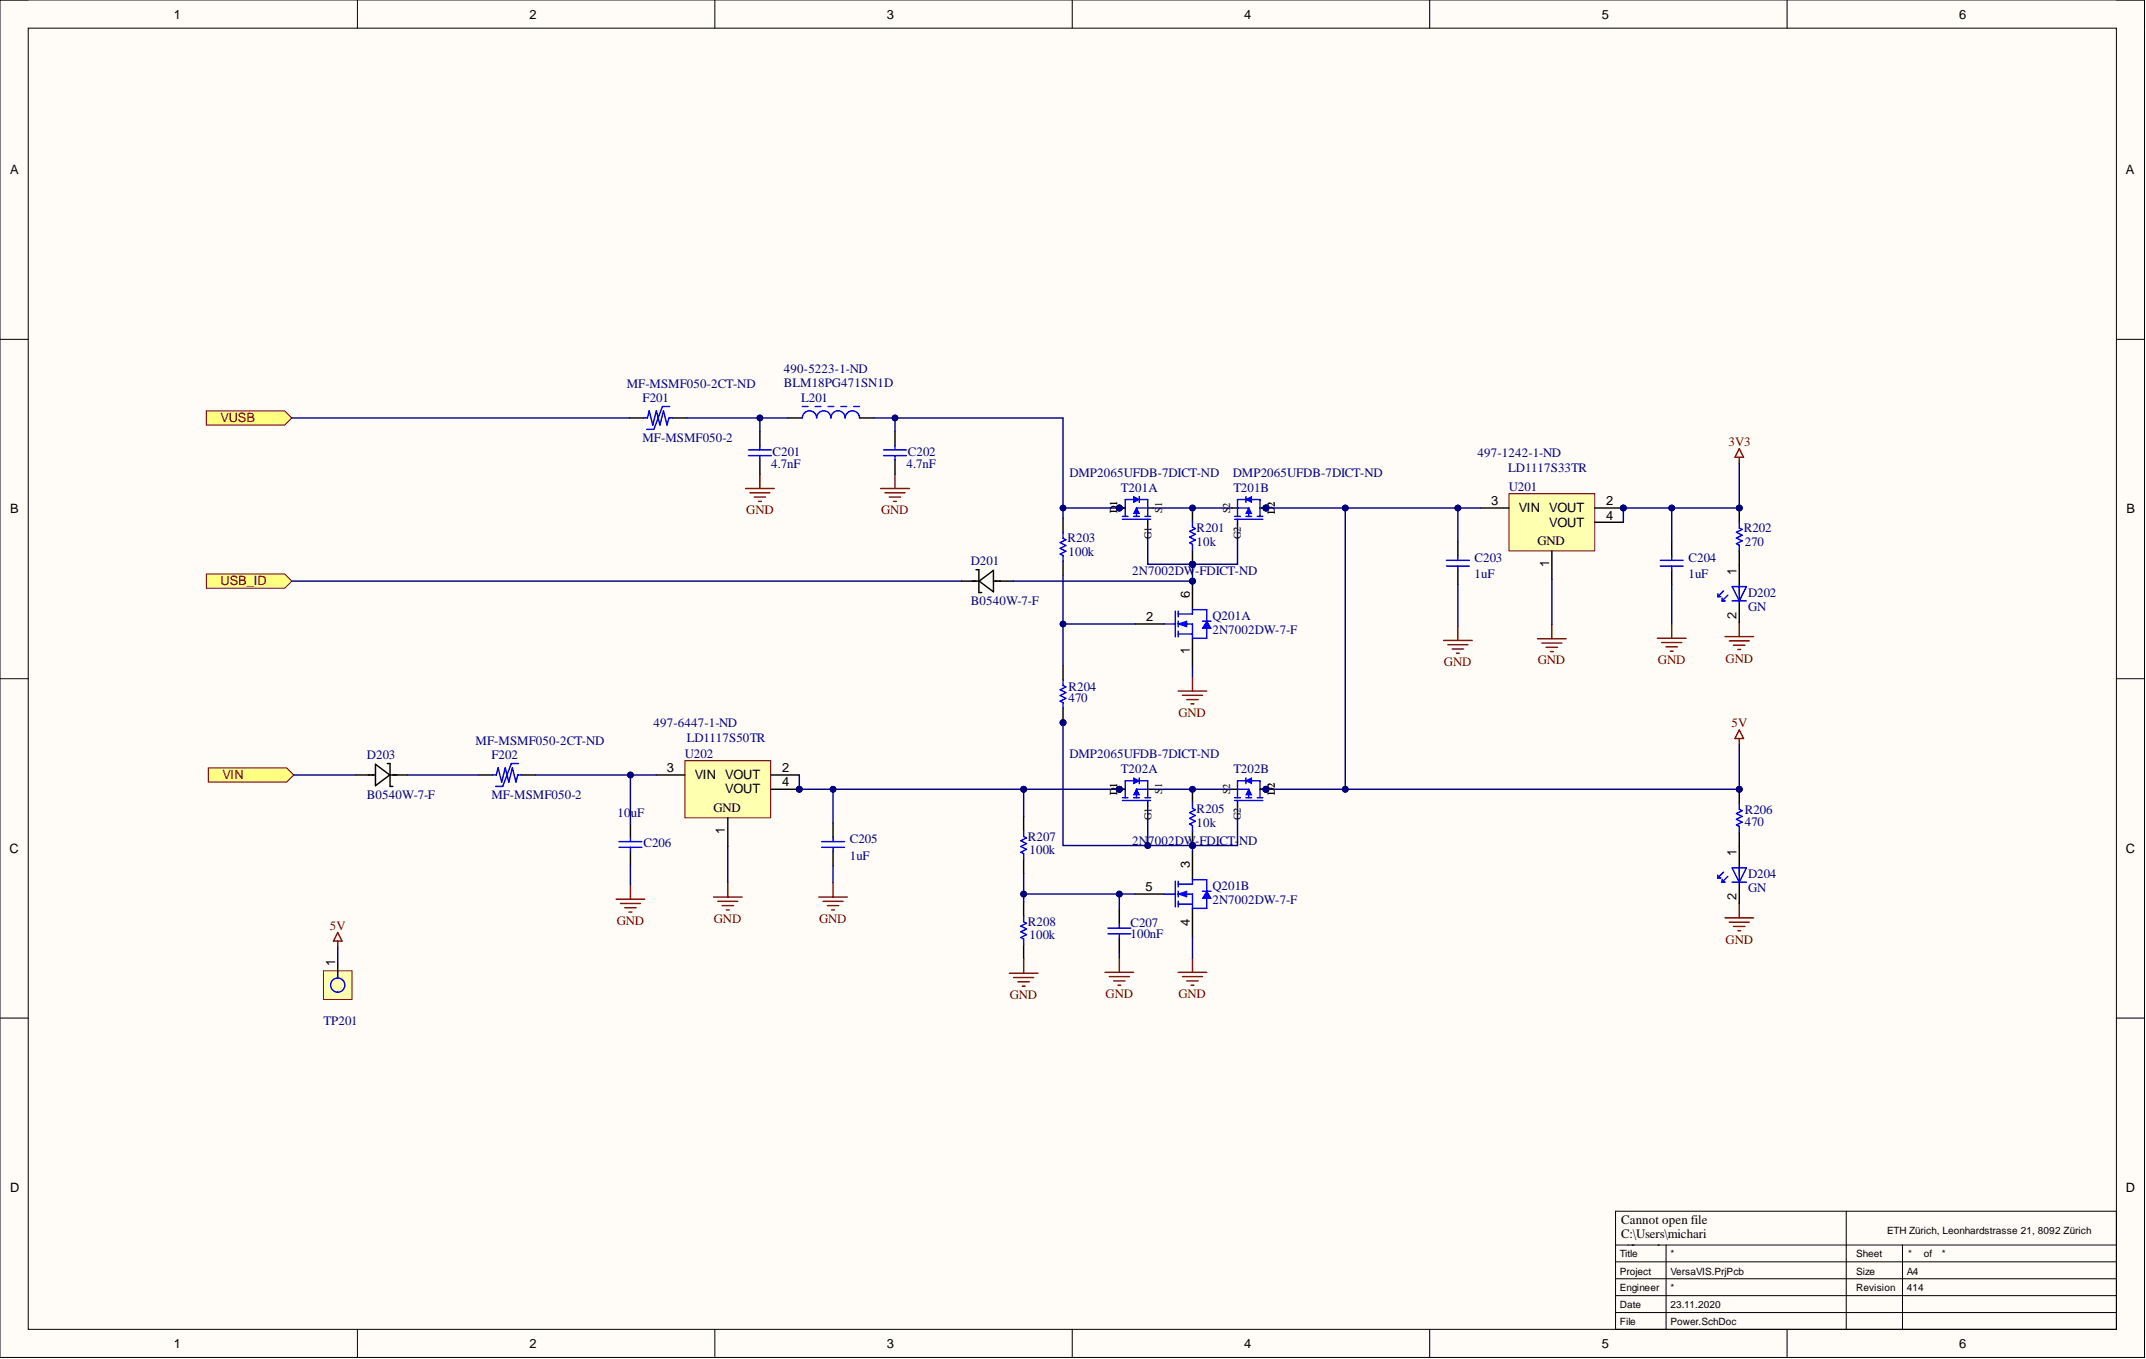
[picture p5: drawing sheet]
<svg xmlns="http://www.w3.org/2000/svg" width="381mm" height="241mm" viewBox="0 0 381 241" stroke-linecap="round" stroke-linejoin="round" font-family="sans-serif">
<defs><g id="words">
<g font-size="2.3">
<text x="30.9" y="3.3">1</text>
<text x="94" y="3.3">2</text>
<text x="157.5" y="3.3">3</text>
<text x="220.9" y="3.3">4</text>
<text x="284.4" y="3.3">5</text>
<text x="347.8" y="3.3">6</text>
<text x="1.8" y="30.9">A</text>
<text x="377.4" y="30.9">A</text>
<text x="264.7" y="89.7">3</text>
<text x="285.1" y="89.7">2</text>
<text x="1.8" y="91.2">B</text>
<text x="269.6" y="91">VIN</text>
<text x="275.1" y="91">VOUT</text>
<text x="275.1" y="93.5">VOUT</text>
<text x="285.1" y="92.3">4</text>
<text x="377.5" y="91.2">B</text>
<text x="272.9" y="96.8">GND</text>
<text x="275.1" y="100.7" transform="rotate(-90 275.1 100.7)">1</text>
<text x="211.3" y="106.2" transform="rotate(-90 211.3 106.2)">6</text>
<text x="308.3" y="102.2" transform="rotate(-90 308.3 102.2)">1</text>
<text x="203.5" y="110.3">2</text>
<text x="308.3" y="109.9" transform="rotate(-90 308.3 109.9)">2</text>
<text x="211.3" y="116.2" transform="rotate(-90 211.3 116.2)">1</text>
<text x="118.4" y="137.1">3</text>
<text x="138.8" y="137.1">2</text>
<text x="123.4" y="138.4">VIN</text>
<text x="128.8" y="138.4">VOUT</text>
<text x="128.8" y="140.9">VOUT</text>
<text x="138.8" y="139.6">4</text>
<text x="126.7" y="144.2">GND</text>
<text x="128.7" y="148.1" transform="rotate(-90 128.7 148.1)">1</text>
<text x="1.7" y="151.5">C</text>
<text x="211.3" y="154.2" transform="rotate(-90 211.3 154.2)">3</text>
<text x="308.3" y="152.1" transform="rotate(-90 308.3 152.1)">1</text>
<text x="377.4" y="151.5">C</text>
<text x="203.4" y="158.2">5</text>
<text x="308.3" y="159.8" transform="rotate(-90 308.3 159.8)">2</text>
<text x="211.3" y="164.5" transform="rotate(-90 211.3 164.5)">4</text>
<text x="59.5" y="171.6" transform="rotate(-90 59.5 171.6)">1</text>
<text x="1.8" y="211.7">D</text>
<text x="377.4" y="211.7">D</text>
<text x="287.8" y="217.3">Cannot open file</text>
<text x="287.8" y="219.9">C:\Users\michari</text>
<text x="287.8" y="222.4">n\Local</text>
<text x="287.8" y="225">Documents\proje</text>
<text x="287.8" y="227.5">cts\hardware\AS</text>
<text x="287.8" y="230">L\ASLTemplates</text>
<text x="287.8" y="232.6">\asl_logo</text>
<text x="296.2" y="232.6">.png</text>
<text x="30.9" y="239.3">1</text>
<text x="94" y="239.3">2</text>
<text x="157.5" y="239.3">3</text>
<text x="220.9" y="239.3">4</text>
<text x="284.4" y="239.3">5</text>
<text x="347.8" y="239.3">6</text>
</g>
<g font-size="2.3" fill="#000080">
<text x="111.3" y="68.9">MF-MSMF050-2CT-ND</text>
<text x="114.1" y="71.5">F201</text>
<text x="139.2" y="66.2">490-5223-1-ND</text>
<text x="139.2" y="68.7">BLM18PG471SN1D</text>
<text x="142.2" y="71.5">L201</text>
<text x="114.1" y="78.6">MF-MSMF050-2</text>
<text x="136.9" y="83">4.7nF</text>
<text x="137.2" y="80.9">C201</text>
<text x="160.9" y="83">4.7nF</text>
<text x="161.2" y="80.9">C202</text>
<text x="262.3" y="81.2">497-1242-1-ND</text>
<text x="267.8" y="83.7">LD1117S33TR</text>
<text x="189.9" y="84.7">DMP2065UFDB-7DICT-ND</text>
<text x="199" y="87.4">T201A</text>
<text x="218.9" y="84.7">DMP2065UFDB-7DICT-ND</text>
<text x="219" y="87.4">T201B</text>
<text x="267.9" y="87.2">U201</text>
<text x="212.5" y="94.4">R201</text>
<text x="309.6" y="94.5">R202</text>
<text x="172.3" y="100.4">D201</text>
<text x="189.5" y="96.3">R203</text>
<text x="189.7" y="98.7">100k</text>
<text x="212.5" y="96.9">10k</text>
<text x="261.8" y="99.7">C203</text>
<text x="299.8" y="99.7">C204</text>
<text x="309.8" y="97">270</text>
<text x="172.3" y="107.5">B0540W-7-F</text>
<text x="201" y="102.2">2N7002DW</text>
<text x="212.2" y="102.2">-FDICT-ND</text>
<text x="261.8" y="102.7">1uF</text>
<text x="299.8" y="102.7">1uF</text>
<text x="310.3" y="106">D202</text>
<text x="215.2" y="110">Q201A</text>
<text x="215.2" y="112.6">2N7002DW-7-F</text>
<text x="310.3" y="108.5">GN</text>
<text x="189.7" y="124.7">470</text>
<text x="189.7" y="122.6">R204</text>
<text x="116" y="129.1">497-6447-1-ND</text>
<text x="121.9" y="131.7">LD1117S50TR</text>
<text x="65.1" y="134.8">D203</text>
<text x="84.4" y="132.3">MF-MSMF050-2CT-ND</text>
<text x="87.2" y="134.8">F202</text>
<text x="121.6" y="134.5">U202</text>
<text x="189.9" y="134.6">DMP2065UFDB-7DICT-ND</text>
<text x="199" y="137.3">T202A</text>
<text x="219" y="137.3">T202B</text>
<text x="65.1" y="141.9">B0540W-7-F</text>
<text x="87.2" y="141.9">MF-MSMF050-2</text>
<text x="109.7" y="145.1">10</text>
<text x="112" y="145.1">uF</text>
<text x="150.9" y="149.6">C205</text>
<text x="182.5" y="149.3">R207</text>
<text x="212.5" y="146.8">10k</text>
<text x="212.5" y="144.3">R205</text>
<text x="309.8" y="146.6">470</text>
<text x="309.8" y="144.6">R206</text>
<text x="114.2" y="150.4">C206</text>
<text x="150.9" y="152.6">1uF</text>
<text x="182.8" y="151.6">100k</text>
<text x="201" y="150.1">2N</text>
<text x="203.8" y="150.1">7002DW</text>
<text x="212.2" y="150.1">-FDICT-ND</text>
<text x="310.3" y="155.9">D204</text>
<text x="215.2" y="158">Q201B</text>
<text x="215.2" y="160.5">2N7002DW-7-F</text>
<text x="310.3" y="158.4">GN</text>
<text x="182.5" y="164.4">R208</text>
<text x="182.8" y="166.8">100k</text>
<text x="200.7" y="166.6">100nF</text>
<text x="200.7" y="164.7">C207</text>
<text x="57.4" y="182">TP201</text>
</g>
<g font-size="2.3" fill="#800000">
<text x="39.2" y="75">VUSB</text>
<text x="306.9" y="79.2">3V3</text>
<text x="132.5" y="91.3">GND</text>
<text x="156.4" y="91.3">GND</text>
<text x="39.2" y="103.9">USB_ID</text>
<text x="256.4" y="118.3">GND</text>
<text x="273" y="118">GND</text>
<text x="294.4" y="117.9">GND</text>
<text x="306.4" y="117.6">GND</text>
<text x="209.2" y="127.3">GND</text>
<text x="307.4" y="129.1">5V</text>
<text x="39.5" y="138.4">VIN</text>
<text x="58.5" y="165.1">5V</text>
<text x="109.5" y="164.2">GND</text>
<text x="126.7" y="163.9">GND</text>
<text x="145.4" y="163.9">GND</text>
<text x="306.4" y="167.5">GND</text>
<text x="179.3" y="177.3">GND</text>
<text x="196.3" y="177.3">GND</text>
<text x="209.2" y="177.3">GND</text>
</g>
<g font-size="1.9">
<text x="198.3" y="89.9" transform="rotate(-90 198.3 89.9)">1</text>
<text x="226.3" y="90" transform="rotate(-90 226.3 90)">2</text>
<text x="198.3" y="91.2" transform="rotate(-90 198.3 91.2)">D</text>
<text x="204.4" y="95.6" transform="rotate(-90 204.4 95.6)">G1</text>
<text x="206.4" y="91.1" transform="rotate(-90 206.4 91.1)">S</text>
<text x="206.4" y="90.1" transform="rotate(-90 206.4 90.1)">1</text>
<text x="218.4" y="91.2" transform="rotate(-90 218.4 91.2)">S</text>
<text x="218.4" y="90.1" transform="rotate(-90 218.4 90.1)">2</text>
<text x="220.3" y="95.6" transform="rotate(-90 220.3 95.6)">G2</text>
<text x="226.3" y="91.2" transform="rotate(-90 226.3 91.2)">D</text>
<text x="198.3" y="141.1" transform="rotate(-90 198.3 141.1)">D</text>
<text x="198.3" y="139.9" transform="rotate(-90 198.3 139.9)">1</text>
<text x="206.4" y="141" transform="rotate(-90 206.4 141)">S</text>
<text x="206.4" y="140" transform="rotate(-90 206.4 140)">1</text>
<text x="218.4" y="141.1" transform="rotate(-90 218.4 141.1)">S</text>
<text x="218.4" y="140" transform="rotate(-90 218.4 140)">2</text>
<text x="226.3" y="141.2" transform="rotate(-90 226.3 141.2)">D</text>
<text x="226.3" y="140" transform="rotate(-90 226.3 140)">2</text>
<text x="204.4" y="145.6" transform="rotate(-90 204.4 145.6)">G1</text>
<text x="220.3" y="145.6" transform="rotate(-90 220.3 145.6)">G2</text>
</g>
<g font-size="1.8">
<text x="335" y="219">ETH Zürich, Leonhardstrasse 21, 8092 Zürich</text>
<text x="287.6" y="223.3">Title</text>
<text x="287.6" y="226.3">Project</text>
<text x="296.6" y="223.3">*</text>
<text x="296.6" y="226.3">VersaVIS.PrjPcb</text>
<text x="329.5" y="223.3">Sheet</text>
<text x="329.5" y="226.3">Size</text>
<text x="338.5" y="226.3">A4</text>
<text x="338.8" y="223.3">*</text>
<text x="341.6" y="223.3">of</text>
<text x="344.8" y="223.3">*</text>
<text x="287.6" y="232.2">Date</text>
<text x="287.6" y="229.3">Engineer</text>
<text x="296.6" y="232.2">23.11.2020</text>
<text x="296.6" y="229.3">*</text>
<text x="329.5" y="229.3">Revision</text>
<text x="338.5" y="229.3">414</text>
<text x="287.6" y="235.3">File</text>
<text x="296.6" y="235.3">Power.SchDoc</text>
</g>
</g></defs>
<path d="M0 0h380.7v241h-380.7z" fill-rule="evenodd" fill="#fffcf8"/>
<path d="M0 0h380.7v241h-380.7z" fill="none" stroke="#000" stroke-width=".18"/>
<path d="M5 5h370.7v231h-370.7z" fill-rule="evenodd" fill="#fffcf8"/>
<g fill="none" stroke="#000" stroke-width=".18">
<path d="M0 0h5M63.5 0v5M126.9 0v5M190.4 0v5M253.8 0v5M317.3 0v5M375.7 0h5v5M5 5h370.7v231h-370.7zM0 60.3h5M375.7 60.3h5M0 120.5h5M375.7 120.5h5"/>
<path d="M0 180.8h5M375.7 180.8h5M286.8 215.1h88.9v20.9h-88.9zM327.8 215.1v20.9M63.5 236v5M126.9 236v5M190.4 236v5M253.8 236v5M286.8 221.1h88.9M286.8 233.1h88.9M286.8 230.1h88.9M286.8 227.1h88.9"/>
<path d="M286.8 224h88.9M295.8 221.1v14.9M317.3 236v5M337.8 221.1v14.9M380.7 236v5"/>
</g>
<circle cx="211.7" cy="150.1" r=".51" fill="#000080"/>
<circle cx="211.7" cy="150.1" r=".51" fill="none" stroke="#000080" stroke-width=".18"/>
<path d="M211.7 140v2.5M211.7 147.6v2.5" fill="none" stroke="#000" stroke-width=".25"/>
<circle cx="211.7" cy="150.1" r=".51" fill="#000080"/>
<circle cx="211.7" cy="150.1" r=".51" fill="none" stroke="#000080" stroke-width=".18"/>
<g fill="none" stroke="#00f" stroke-width=".25">
<path d="M181.7 147.5v1l.5 .3-1 .5 1 .5-1 .5 1 .5-1 .5 .5 .3v1M206.6 158.7h2.1M208.7 156.5v4.5M209.2 158.7h2.5v2.6M209.2 157h2.5M209.2 156.5v1M209.2 158.2v1.1M211.7 142.5v1l.5 .3-1 .5 1 .5-1 .5 1 .5-1 .5 .5 .3v1M181.7 162.7v1l.5 .2-1 .5 1 .5-1 .5 1 .6-1 .5 .5 .2v1M196.7 164.8h4.1M196.7 165.8h4.1M198.7 164v.8"/>
<path d="M198.7 165.8v.8M209.2 160.5h2.5M209.2 160v1"/>
</g>
<path d="M181.7 145v2.5M181.7 152.6v2.5M201.6 158.7h5M211.7 151.1v5.1M181.7 160.1v2.6M181.7 167.7v2.6M198.7 161.5v2.5M198.7 166.6v2.5M211.7 161.3v5.1" fill="none" stroke="#000" stroke-width=".25"/>
<g fill="none" stroke="#800000" stroke-width=".25">
<path d="M179.2 172.8h5.1M180 173.6h3.5M180.7 174.3h2.1M181.5 175.1h.5M181.7 170.3v2.5M196.2 172.6h5.1M196.9 173.4h3.6M197.7 174.2h2M198.5 174.9h.5M198.7 170.1v2.5M209.2 172.6h5M209.9 173.4h3.6"/>
<path d="M210.7 174.2h2M211.5 174.9h.5M211.7 170.1v2.5"/>
</g>
<path d="M209.2 158.7l1.5-.5v1.1z" fill="#00f"/>
<path d="M209.2 158.7l1.5-.5v1.1z" fill="none" stroke="#00f" stroke-width=".18"/>
<path d="M211.7 157v-.8h2.5v2M214.2 159.5v1.8h-2.5" fill="none" stroke="#00f" stroke-width=".25"/>
<path d="M214.2 158.2l.8 1.3h-1.5z" fill="#00f"/>
<path d="M214.2 158.2l.8 1.3h-1.5z" fill="none" stroke="#00f" stroke-width=".18"/>
<path d="M213.5 158.2h1.5" fill="none" stroke="#00f" stroke-width=".25"/>
<circle cx="211.7" cy="100.2" r=".51" fill="#000080"/>
<circle cx="211.7" cy="100.2" r=".51" fill="none" stroke="#000080" stroke-width=".18"/>
<path d="M211.7 90v2.6M211.7 97.7v2.5" fill="none" stroke="#000" stroke-width=".25"/>
<circle cx="211.7" cy="100.2" r=".51" fill="#000080"/>
<circle cx="211.7" cy="100.2" r=".51" fill="none" stroke="#000080" stroke-width=".18"/>
<path d="M188.7 94.6v1l.5 .2-1 .6 1 .5-1 .5 1 .5-1 .5 .5 .2v1.1M211.7 92.6v1l.5 .2-1 .6 1 .5-1 .5 1 .5-1 .5 .5 .2v1.1" fill="none" stroke="#00f" stroke-width=".25"/>
<path d="M188.7 92v2.6M188.7 99.7v2.5" fill="none" stroke="#000" stroke-width=".25"/>
<path d="M209.2 122.7h5M209.9 123.5h3.6M210.7 124.2h2M211.5 125h.5M211.7 120.2v2.5" fill="none" stroke="#800000" stroke-width=".25"/>
<circle cx="211.7" cy="103.2" r=".51" fill="#000080"/>
<circle cx="211.7" cy="103.2" r=".51" fill="none" stroke="#000080" stroke-width=".18"/>
<path d="M211.7 103.2v5.1M211.7 113.3v5.1" fill="none" stroke="#000" stroke-width=".25"/>
<circle cx="211.7" cy="103.2" r=".51" fill="#000080"/>
<circle cx="211.7" cy="103.2" r=".51" fill="none" stroke="#000080" stroke-width=".18"/>
<path d="M201.6 110.8h5" fill="none" stroke="#000" stroke-width=".25"/>
<path d="M206.6 110.8h2.1M208.7 108.5v4.6M209.2 109h2.5M209.2 110.8h2.5v2.5M209.2 112.6h2.5M209.2 108.5v1M209.2 110.3v1M209.2 112.1v1" fill="none" stroke="#00f" stroke-width=".25"/>
<path d="M209.2 110.8l1.5-.5v1z" fill="#00f"/>
<path d="M209.2 110.8l1.5-.5v1z" fill="none" stroke="#00f" stroke-width=".18"/>
<path d="M211.7 109v-.7h2.5v2M214.2 111.6v1.7h-2.5" fill="none" stroke="#00f" stroke-width=".25"/>
<path d="M214.2 110.3l.8 1.3h-1.5z" fill="#00f"/>
<path d="M214.2 110.3l.8 1.3h-1.5z" fill="none" stroke="#00f" stroke-width=".18"/>
<path d="M256.8 99.5h4.1M258.8 98.7v.8M213.5 110.3h1.5M256.8 100.5h4.1M258.8 100.5v.8M145.9 149.4h4M145.9 150.4h4M147.9 148.7v.7M147.9 150.4v.8" fill="none" stroke="#00f" stroke-width=".25"/>
<path d="M258.8 96.2v2.5M170.7 103.2h3.1M173.3 101.2h.5v4h.5M173.8 103.2l2.6-1.9v3.8zM176.4 103.2h3.5M258.8 101.3v2.5M147.9 146.1v2.6M147.9 151.2v2.5" fill="none" stroke="#000" stroke-width=".25"/>
<g fill="none" stroke="#800000" stroke-width=".25">
<path d="M256.3 113.7h5.1M257.1 114.5h3.5M257.8 115.2h2M258.6 116h.5M258.8 111.2v2.5M109.4 159.7h5.1M111.9 157.1v2.6M126.7 159.3h5.1M129.2 156.7v2.6M145.4 159.3h5M147.9 156.7v2.6M110.1 160.4h3.6"/>
<path d="M110.9 161.2h2M111.7 161.9h.5M127.4 160h3.6M128.2 160.8h2M129 161.6h.5M146.1 160h3.6M146.9 160.8h2M147.6 161.6h.6"/>
</g>
<path d="M37 136.3h13.9l1.3 1.3-1.3 1.3h-13.9z" fill-rule="evenodd" fill="#ffff80"/>
<path d="M37 136.3h13.9l1.3 1.3-1.3 1.3h-13.9z" fill="none" stroke="#800000" stroke-width=".18"/>
<circle cx="141.9" cy="140.1" r=".51" fill="#000080"/>
<circle cx="141.9" cy="140.1" r=".51" fill="none" stroke="#000080" stroke-width=".18"/>
<path d="M121.6 135.1h15.2v10.1h-15.2z" fill-rule="evenodd" fill="#ffffb0"/>
<path d="M121.6 135.1h15.2v10.1h-15.2z" fill="none" stroke="#800000" stroke-width=".18"/>
<path d="M116.5 137.6h5.1M136.8 137.6h5.1M129.2 145.2v5.1M136.8 140.1h5.1" fill="none" stroke="#000" stroke-width=".25"/>
<circle cx="141.9" cy="140.1" r=".51" fill="#000080"/>
<circle cx="141.9" cy="140.1" r=".51" fill="none" stroke="#000080" stroke-width=".18"/>
<circle cx="288.2" cy="90.2" r=".51" fill="#000080"/>
<circle cx="288.2" cy="90.2" r=".51" fill="none" stroke="#000080" stroke-width=".18"/>
<path d="M267.9 87.7h15.2v10.1h-15.2z" fill-rule="evenodd" fill="#ffffb0"/>
<path d="M267.9 87.7h15.2v10.1h-15.2z" fill="none" stroke="#800000" stroke-width=".18"/>
<path d="M262.8 90.2h5.1M275.5 97.8v5.1M283.1 90.2h5.1" fill="none" stroke="#000" stroke-width=".25"/>
<circle cx="288.2" cy="90.2" r=".51" fill="#000080"/>
<circle cx="288.2" cy="90.2" r=".51" fill="none" stroke="#000080" stroke-width=".18"/>
<path d="M139.9 74.2h2.5M152.6 74.2h2.5M283.1 92.7h5.1" fill="none" stroke="#000" stroke-width=".25"/>
<g fill="none" stroke="#800000" stroke-width=".25">
<path d="M132.4 86.7h5M133.1 87.5h3.6M133.9 88.3h2M134.7 89h.5M134.9 84.2v2.5M156.4 86.7h5M157.1 87.5h3.6M157.9 88.3h2M158.6 89h.5M158.9 84.2v2.5M273 113.4h5.1M273.7 114.2h3.6"/>
<path d="M274.5 114.9h2M275.3 115.7h.5M275.5 110.9v2.5"/>
</g>
<path d="M142.4 74.2a1.27 1.27 0 0 1 1.3-1.3 1.27 1.27 0 0 1 1.3 1.3 1.27 1.27 0 0 1 1.3-1.3 1.27 1.27 0 0 1 1.2 1.3 1.27 1.27 0 0 1 1.3-1.3 1.27 1.27 0 0 1 1.3 1.3 1.27 1.27 0 0 1 1.2-1.3 1.27 1.27 0 0 1 1.3 1.3M142.4 72.2h1.1M144.7 72.2h1M147 72.2h1M149.3 72.2h1M151.6 72.2h1" fill="none" stroke="#00f" stroke-width=".25"/>
<path d="M36.6 101.9h14l1.2 1.3-1.2 1.3h-14z" fill-rule="evenodd" fill="#ffff80"/>
<path d="M36.6 101.9h14l1.2 1.3-1.2 1.3h-14z" fill="none" stroke="#800000" stroke-width=".18"/>
<path d="M111.8 74.2h2.5M119.4 74.2h2.5" fill="none" stroke="#000" stroke-width=".25"/>
<path d="M114.3 74.2h.6l.4-1.3 .6 2.6 .6-2.6 .7 2.6 .6-2.6 .6 2.6 .3-1.3h.7M118.9 72.2h-1.3l-1.5 4h-1.3" fill="none" stroke="#00f" stroke-width=".25"/>
<path d="M36.6 72.9h13.9l1.3 1.3-1.3 1.3h-13.9z" fill-rule="evenodd" fill="#ffff80"/>
<path d="M36.6 72.9h13.9l1.3 1.3-1.3 1.3h-13.9z" fill="none" stroke="#800000" stroke-width=".18"/>
<path d="M296.8 96.2v2.5M296.8 101.3v2.5M308.8 100.3v3.9M308.8 106.7v3.8" fill="none" stroke="#000" stroke-width=".25"/>
<g fill="none" stroke="#00f" stroke-width=".25">
<path d="M294.8 99.5h4M296.8 98.7v.8M294.8 100.5h4M296.8 100.5v.8M305 105.9h.5M305 105.4v.5M305.7 106.7h.6M305.7 106.2v.5M306 104.9l-1 1M306.8 105.7l-1.1 1M307.5 104.2h2.6l-1.3 2.5zM307.5 106.7h2.6"/>
<path d="M308.8 104.2v2.5"/>
</g>
<g fill="none" stroke="#800000" stroke-width=".25">
<path d="M308.8 79.7l.8 1.5h-1.6zM308.8 81.2v1M294.3 113.3h5M295 114.1h3.6M295.8 114.9h2M296.5 115.6h.5M296.8 110.8v2.5M306.3 113h5M307 113.8h3.6M307.8 114.6h2M308.5 115.3h.5M308.8 110.5v2.5"/>
<path d="M308.8 131.1v1M308.8 129.6l.8 1.5h-1.6z"/>
</g>
<circle cx="308.8" cy="90.2" r=".51" fill="#000080"/>
<circle cx="308.8" cy="90.2" r=".51" fill="none" stroke="#000080" stroke-width=".18"/>
<path d="M308.8 90.2v2.5" fill="none" stroke="#000" stroke-width=".25"/>
<circle cx="308.8" cy="90.2" r=".51" fill="#000080"/>
<circle cx="308.8" cy="90.2" r=".51" fill="none" stroke="#000080" stroke-width=".18"/>
<path d="M308.8 97.8v2.5M84.9 137.6h2.6M92.6 137.6h2.5M308.8 150.3v3.8M308.8 156.6v3.8" fill="none" stroke="#000" stroke-width=".25"/>
<path d="M308.8 92.7v1.1l.5 .2-1 .5 1 .5-1 .5 1 .5-1 .5 .5 .3v1M87.5 137.6h.6l.3-1.3 .7 2.6 .6-2.6 .6 2.6 .7-2.6 .6 2.6 .3-1.3h.7M92 135.6h-1.2l-1.5 4h-1.3M305 155.9h.5M305 155.4v.5M305.7 156.6h.6M305.7 156.1v.5M306 154.9l-1 1M306.8 155.6l-1.1 1M307.5 154.1h2.6l-1.3 2.5zM307.5 156.6h2.6M308.8 154.1v2.5" fill="none" stroke="#00f" stroke-width=".25"/>
<path d="M306.3 163h5M307 163.7h3.6M307.8 164.5h2M308.5 165.3h.5M308.8 160.4v2.6" fill="none" stroke="#800000" stroke-width=".25"/>
<circle cx="224.8" cy="90.2" r=".51" fill="#000080"/>
<circle cx="224.8" cy="90.2" r=".51" fill="none" stroke="#000080" stroke-width=".18"/>
<circle cx="224.8" cy="90.2" r=".51" fill="#000080"/>
<circle cx="224.8" cy="90.2" r=".51" fill="none" stroke="#000080" stroke-width=".18"/>
<path d="M223.8 90.2h1" fill="none" stroke="#000" stroke-width=".25"/>
<circle cx="224.8" cy="90.2" r=".51" fill="#000080"/>
<circle cx="224.8" cy="90.2" r=".51" fill="none" stroke="#000080" stroke-width=".18"/>
<path d="M218.7 90.2h1M219.7 92.2v1" fill="none" stroke="#000" stroke-width=".25"/>
<path d="M219.2 92.2h5M219.2 91.7h1M219.7 90.2h2v1.5M221.2 91.7h1M221.2 88.2v1M221.2 88.7h-1.5v3M222.2 88.7h1.5v3M223.2 91.7h1" fill="none" stroke="#00f" stroke-width=".25"/>
<path d="M221.2 88.7l1-.5v1z" fill="#00f"/>
<path d="M221.2 88.7l1-.5v1z" fill="none" stroke="#00f" stroke-width=".18"/>
<path d="M221.7 90.2l.5 1h-1z" fill="#00f"/>
<path d="M221.7 90.2l.5 1h-1z" fill="none" stroke="#00f" stroke-width=".18"/>
<path d="M223.8 90.2h1" fill="none" stroke="#000" stroke-width=".25"/>
<circle cx="224.8" cy="90.2" r=".51" fill="#000080"/>
<circle cx="224.8" cy="90.2" r=".51" fill="none" stroke="#000080" stroke-width=".18"/>
<circle cx="198.7" cy="90.2" r=".51" fill="#000080"/>
<circle cx="198.7" cy="90.2" r=".51" fill="none" stroke="#000080" stroke-width=".18"/>
<circle cx="198.7" cy="90.2" r=".51" fill="#000080"/>
<circle cx="198.7" cy="90.2" r=".51" fill="none" stroke="#000080" stroke-width=".18"/>
<path d="M198.7 90.2h1" fill="none" stroke="#000" stroke-width=".25"/>
<circle cx="198.7" cy="90.2" r=".51" fill="#000080"/>
<circle cx="198.7" cy="90.2" r=".51" fill="none" stroke="#000080" stroke-width=".18"/>
<path d="M203.8 92.2v1M203.8 90.2h1" fill="none" stroke="#000" stroke-width=".25"/>
<path d="M199.3 92.2h5M199.3 91.7h1M201.3 88.7h-1.5v3M201.3 91.7h1M202.2 88.7h1.6v3M202.3 88.2v1M203.3 91.7h1M203.8 90.2h-2v1.5" fill="none" stroke="#00f" stroke-width=".25"/>
<path d="M201.3 88.2l1 .5-1 .5z" fill="#00f"/>
<path d="M201.3 88.2l1 .5-1 .5z" fill="none" stroke="#00f" stroke-width=".18"/>
<path d="M201.8 90.2l.5 1h-1z" fill="#00f"/>
<path d="M201.8 90.2l.5 1h-1z" fill="none" stroke="#00f" stroke-width=".18"/>
<path d="M198.7 90.2h1" fill="none" stroke="#000" stroke-width=".25"/>
<circle cx="198.7" cy="90.2" r=".51" fill="#000080"/>
<circle cx="198.7" cy="90.2" r=".51" fill="none" stroke="#000080" stroke-width=".18"/>
<circle cx="198.7" cy="140.1" r=".51" fill="#000080"/>
<circle cx="198.7" cy="140.1" r=".51" fill="none" stroke="#000080" stroke-width=".18"/>
<circle cx="198.7" cy="140.1" r=".51" fill="#000080"/>
<circle cx="198.7" cy="140.1" r=".51" fill="none" stroke="#000080" stroke-width=".18"/>
<path d="M198.7 140.1h1" fill="none" stroke="#000" stroke-width=".25"/>
<circle cx="198.7" cy="140.1" r=".51" fill="#000080"/>
<circle cx="198.7" cy="140.1" r=".51" fill="none" stroke="#000080" stroke-width=".18"/>
<path d="M203.8 142.1v1M203.8 140.1h1" fill="none" stroke="#000" stroke-width=".25"/>
<path d="M201.3 138.6h-1.5v3M202.2 138.6h1.6v3M202.3 138.1v1M199.3 142.1h5M199.3 141.6h1M201.3 141.6h1M203.3 141.6h1M203.8 140.1h-2v1.5" fill="none" stroke="#00f" stroke-width=".25"/>
<path d="M201.3 138.1l1 .5-1 .5z" fill="#00f"/>
<path d="M201.3 138.1l1 .5-1 .5z" fill="none" stroke="#00f" stroke-width=".18"/>
<path d="M201.8 140.1l.5 1h-1z" fill="#00f"/>
<path d="M201.8 140.1l.5 1h-1z" fill="none" stroke="#00f" stroke-width=".18"/>
<path d="M198.7 140.1h1" fill="none" stroke="#000" stroke-width=".25"/>
<circle cx="198.7" cy="140.1" r=".51" fill="#000080"/>
<circle cx="198.7" cy="140.1" r=".51" fill="none" stroke="#000080" stroke-width=".18"/>
<circle cx="224.8" cy="140.1" r=".51" fill="#000080"/>
<circle cx="224.8" cy="140.1" r=".51" fill="none" stroke="#000080" stroke-width=".18"/>
<circle cx="224.8" cy="140.1" r=".51" fill="#000080"/>
<circle cx="224.8" cy="140.1" r=".51" fill="none" stroke="#000080" stroke-width=".18"/>
<path d="M223.8 140.1h1" fill="none" stroke="#000" stroke-width=".25"/>
<circle cx="224.8" cy="140.1" r=".51" fill="#000080"/>
<circle cx="224.8" cy="140.1" r=".51" fill="none" stroke="#000080" stroke-width=".18"/>
<path d="M218.7 140.1h1M219.7 142.1v1" fill="none" stroke="#000" stroke-width=".25"/>
<path d="M221.2 138.1v1M221.2 138.6h-1.5v3M222.2 138.6h1.5v3M219.2 142.1h5M219.2 141.6h1M219.7 140.1h2v1.5M221.2 141.6h1M223.2 141.6h1" fill="none" stroke="#00f" stroke-width=".25"/>
<path d="M221.2 138.6l1-.5v1z" fill="#00f"/>
<path d="M221.2 138.6l1-.5v1z" fill="none" stroke="#00f" stroke-width=".18"/>
<path d="M221.7 140.1l.5 1h-1z" fill="#00f"/>
<path d="M221.7 140.1l.5 1h-1z" fill="none" stroke="#00f" stroke-width=".18"/>
<path d="M223.8 140.1h1" fill="none" stroke="#000" stroke-width=".25"/>
<circle cx="224.8" cy="140.1" r=".51" fill="#000080"/>
<circle cx="224.8" cy="140.1" r=".51" fill="none" stroke="#000080" stroke-width=".18"/>
<path d="M134.9 76.6v2.5M158.9 76.6v2.5M134.9 81.7v2.5M158.9 81.7v2.5M111.9 146.1v2.6M111.9 151.2v2.5" fill="none" stroke="#000" stroke-width=".25"/>
<path d="M132.9 79.9h4M134.9 79.1v.8M156.9 79.9h4M158.9 79.1v.8M132.9 80.9h4M134.9 80.9v.8M156.9 80.9h4M158.9 80.9v.8M109.9 149.4h4.1M109.9 150.4h4.1M111.9 148.7v.7M111.9 150.4v.8" fill="none" stroke="#00f" stroke-width=".25"/>
<circle cx="308.8" cy="140.1" r=".51" fill="#000080"/>
<circle cx="308.8" cy="140.1" r=".51" fill="none" stroke="#000080" stroke-width=".18"/>
<path d="M308.8 140.1v2.6" fill="none" stroke="#000" stroke-width=".25"/>
<circle cx="308.8" cy="140.1" r=".51" fill="#000080"/>
<circle cx="308.8" cy="140.1" r=".51" fill="none" stroke="#000080" stroke-width=".18"/>
<path d="M308.8 147.8v2.5" fill="none" stroke="#000" stroke-width=".25"/>
<path d="M308.8 142.7v1l.5 .2-1 .6 1 .5-1 .5 1 .5-1 .5 .5 .2v1.1" fill="none" stroke="#00f" stroke-width=".25"/>
<circle cx="188.7" cy="128.3" r=".51" fill="#000080"/>
<circle cx="188.7" cy="128.3" r=".51" fill="none" stroke="#000080" stroke-width=".18"/>
<path d="M188.7 118.2v2.5M188.7 125.8v2.5" fill="none" stroke="#000" stroke-width=".25"/>
<circle cx="188.7" cy="128.3" r=".51" fill="#000080"/>
<circle cx="188.7" cy="128.3" r=".51" fill="none" stroke="#000080" stroke-width=".18"/>
<path d="M188.7 120.7v1l.5 .3-1 .5 1 .5-1 .5 1 .5-1 .5 .5 .3v1" fill="none" stroke="#00f" stroke-width=".25"/>
<path d="M63.2 137.6h3.5M66.7 135.7l2.5 1.9-2.5 1.9zM68.7 135.6h.6v4h.5M69.2 137.6h3.1" fill="none" stroke="#000" stroke-width=".25"/>
<path d="M57.4 172.4h5.1v5h-5.1z" fill-rule="evenodd" fill="#ffffb0"/>
<path d="M57.4 172.4h5.1v5h-5.1z" fill="none" stroke="#800000" stroke-width=".18"/>
<path d="M60 171.1v2.5" fill="none" stroke="#000" stroke-width=".25"/>
<circle cx="60" cy="174.9" r="1.26" fill="none" stroke="#00f" stroke-width=".25"/>
<path d="M198.7 158.7v2.8M198.7 169.1v1" fill="none" stroke="#000080" stroke-width=".25"/>
<circle cx="198.7" cy="158.7" r=".51" fill="#000080"/>
<circle cx="198.7" cy="158.7" r=".51" fill="none" stroke="#000080" stroke-width=".18"/>
<path d="M211.7 150v1.1M211.7 166.4v3.7" fill="none" stroke="#000080" stroke-width=".25"/>
<circle cx="211.7" cy="150.1" r=".51" fill="#000080"/>
<circle cx="211.7" cy="150.1" r=".51" fill="none" stroke="#000080" stroke-width=".18"/>
<path d="M211.7 118.4v1.8M181.7 140.1v4.9" fill="none" stroke="#000080" stroke-width=".25"/>
<circle cx="181.7" cy="140.1" r=".51" fill="#000080"/>
<circle cx="181.7" cy="140.1" r=".51" fill="none" stroke="#000080" stroke-width=".18"/>
<path d="M181.7 158.7v1.4" fill="none" stroke="#000080" stroke-width=".25"/>
<circle cx="181.7" cy="158.7" r=".51" fill="#000080"/>
<circle cx="181.7" cy="158.7" r=".51" fill="none" stroke="#000080" stroke-width=".18"/>
<path d="M181.7 155.1v3.6h19.9" fill="none" stroke="#000080" stroke-width=".25"/>
<circle cx="198.7" cy="158.7" r=".51" fill="#000080"/>
<circle cx="198.7" cy="158.7" r=".51" fill="none" stroke="#000080" stroke-width=".18"/>
<circle cx="181.7" cy="158.7" r=".51" fill="#000080"/>
<circle cx="181.7" cy="158.7" r=".51" fill="none" stroke="#000080" stroke-width=".18"/>
<path d="M188.7 102.2v8.6" fill="none" stroke="#000080" stroke-width=".25"/>
<circle cx="188.7" cy="110.8" r=".51" fill="#000080"/>
<circle cx="188.7" cy="110.8" r=".51" fill="none" stroke="#000080" stroke-width=".18"/>
<path d="M51.8 103.2h118.9M147.9 140.1v6" fill="none" stroke="#000080" stroke-width=".25"/>
<circle cx="147.9" cy="140.1" r=".51" fill="#000080"/>
<circle cx="147.9" cy="140.1" r=".51" fill="none" stroke="#000080" stroke-width=".18"/>
<path d="M201.6 110.8h-12.9v7.4" fill="none" stroke="#000080" stroke-width=".25"/>
<circle cx="188.7" cy="110.8" r=".51" fill="#000080"/>
<circle cx="188.7" cy="110.8" r=".51" fill="none" stroke="#000080" stroke-width=".18"/>
<path d="M111.9 137.6v8.5M111.9 153.7v3.4M129.2 150.3v6.4M147.9 153.7v3" fill="none" stroke="#000080" stroke-width=".25"/>
<circle cx="111.9" cy="137.6" r=".51" fill="#000080"/>
<circle cx="111.9" cy="137.6" r=".51" fill="none" stroke="#000080" stroke-width=".18"/>
<path d="M141.9 137.6v2.5h39.8" fill="none" stroke="#000080" stroke-width=".25"/>
<circle cx="141.9" cy="140.1" r=".51" fill="#000080"/>
<circle cx="141.9" cy="140.1" r=".51" fill="none" stroke="#000080" stroke-width=".18"/>
<circle cx="147.9" cy="140.1" r=".51" fill="#000080"/>
<circle cx="147.9" cy="140.1" r=".51" fill="none" stroke="#000080" stroke-width=".18"/>
<circle cx="181.7" cy="140.1" r=".51" fill="#000080"/>
<circle cx="181.7" cy="140.1" r=".51" fill="none" stroke="#000080" stroke-width=".18"/>
<path d="M155.1 74.2h3.8v2.4M258.8 103.8v7.4M275.5 102.9v8M52.2 137.6h11" fill="none" stroke="#000080" stroke-width=".25"/>
<circle cx="158.9" cy="74.2" r=".51" fill="#000080"/>
<circle cx="158.9" cy="74.2" r=".51" fill="none" stroke="#000080" stroke-width=".18"/>
<path d="M121.9 74.2h18" fill="none" stroke="#000080" stroke-width=".25"/>
<circle cx="134.9" cy="74.2" r=".51" fill="#000080"/>
<circle cx="134.9" cy="74.2" r=".51" fill="none" stroke="#000080" stroke-width=".18"/>
<path d="M134.9 74.2v2.4" fill="none" stroke="#000080" stroke-width=".25"/>
<circle cx="134.9" cy="74.2" r=".51" fill="#000080"/>
<circle cx="134.9" cy="74.2" r=".51" fill="none" stroke="#000080" stroke-width=".18"/>
<path d="M51.8 74.2h60M288.2 92.7v-2.5h8.6v6" fill="none" stroke="#000080" stroke-width=".25"/>
<circle cx="288.2" cy="90.2" r=".51" fill="#000080"/>
<circle cx="288.2" cy="90.2" r=".51" fill="none" stroke="#000080" stroke-width=".18"/>
<circle cx="296.8" cy="90.2" r=".51" fill="#000080"/>
<circle cx="296.8" cy="90.2" r=".51" fill="none" stroke="#000080" stroke-width=".18"/>
<path d="M308.8 82.2v8h-12M296.8 103.8v7" fill="none" stroke="#000080" stroke-width=".25"/>
<circle cx="296.8" cy="90.2" r=".51" fill="#000080"/>
<circle cx="296.8" cy="90.2" r=".51" fill="none" stroke="#000080" stroke-width=".18"/>
<circle cx="308.8" cy="90.2" r=".51" fill="#000080"/>
<circle cx="308.8" cy="90.2" r=".51" fill="none" stroke="#000080" stroke-width=".18"/>
<path d="M95.1 137.6h21.4" fill="none" stroke="#000080" stroke-width=".25"/>
<circle cx="111.9" cy="137.6" r=".51" fill="#000080"/>
<circle cx="111.9" cy="137.6" r=".51" fill="none" stroke="#000080" stroke-width=".18"/>
<path d="M219.7 93.2v7h-8" fill="none" stroke="#000080" stroke-width=".25"/>
<circle cx="211.7" cy="100.2" r=".51" fill="#000080"/>
<circle cx="211.7" cy="100.2" r=".51" fill="none" stroke="#000080" stroke-width=".18"/>
<path d="M219.7 143.1v7h-8" fill="none" stroke="#000080" stroke-width=".25"/>
<circle cx="211.7" cy="150.1" r=".51" fill="#000080"/>
<circle cx="211.7" cy="150.1" r=".51" fill="none" stroke="#000080" stroke-width=".18"/>
<path d="M211.7 90v.2h-6.9" fill="none" stroke="#000080" stroke-width=".25"/>
<circle cx="211.7" cy="90.2" r=".51" fill="#000080"/>
<circle cx="211.7" cy="90.2" r=".51" fill="none" stroke="#000080" stroke-width=".18"/>
<path d="M211.7 90.2h7" fill="none" stroke="#000080" stroke-width=".25"/>
<circle cx="211.7" cy="90.2" r=".51" fill="#000080"/>
<circle cx="211.7" cy="90.2" r=".51" fill="none" stroke="#000080" stroke-width=".18"/>
<path d="M211.7 100v3.2h-31.8" fill="none" stroke="#000080" stroke-width=".25"/>
<circle cx="211.7" cy="103.2" r=".51" fill="#000080"/>
<circle cx="211.7" cy="103.2" r=".51" fill="none" stroke="#000080" stroke-width=".18"/>
<circle cx="211.7" cy="100.2" r=".51" fill="#000080"/>
<circle cx="211.7" cy="100.2" r=".51" fill="none" stroke="#000080" stroke-width=".18"/>
<path d="M203.8 93.2v7h7.9" fill="none" stroke="#000080" stroke-width=".25"/>
<circle cx="211.7" cy="100.2" r=".51" fill="#000080"/>
<circle cx="211.7" cy="100.2" r=".51" fill="none" stroke="#000080" stroke-width=".18"/>
<path d="M211.7 140v.1h-6.9" fill="none" stroke="#000080" stroke-width=".25"/>
<circle cx="211.7" cy="140.1" r=".51" fill="#000080"/>
<circle cx="211.7" cy="140.1" r=".51" fill="none" stroke="#000080" stroke-width=".18"/>
<path d="M211.7 140.1h7" fill="none" stroke="#000080" stroke-width=".25"/>
<circle cx="211.7" cy="140.1" r=".51" fill="#000080"/>
<circle cx="211.7" cy="140.1" r=".51" fill="none" stroke="#000080" stroke-width=".18"/>
<path d="M188.7 128.3v21.8h15.1v-7" fill="none" stroke="#000080" stroke-width=".25"/>
<circle cx="203.8" cy="150.1" r=".51" fill="#000080"/>
<circle cx="203.8" cy="150.1" r=".51" fill="none" stroke="#000080" stroke-width=".18"/>
<circle cx="188.7" cy="128.3" r=".51" fill="#000080"/>
<circle cx="188.7" cy="128.3" r=".51" fill="none" stroke="#000080" stroke-width=".18"/>
<path d="M203.8 150.1h7.9" fill="none" stroke="#000080" stroke-width=".25"/>
<circle cx="203.8" cy="150.1" r=".51" fill="#000080"/>
<circle cx="203.8" cy="150.1" r=".51" fill="none" stroke="#000080" stroke-width=".18"/>
<circle cx="211.7" cy="150.1" r=".51" fill="#000080"/>
<circle cx="211.7" cy="150.1" r=".51" fill="none" stroke="#000080" stroke-width=".18"/>
<path d="M258.8 90.2v6" fill="none" stroke="#000080" stroke-width=".25"/>
<circle cx="258.8" cy="90.2" r=".51" fill="#000080"/>
<circle cx="258.8" cy="90.2" r=".51" fill="none" stroke="#000080" stroke-width=".18"/>
<path d="M262.8 90.2h-24v49.9h70v-8" fill="none" stroke="#000080" stroke-width=".25"/>
<circle cx="258.8" cy="90.2" r=".51" fill="#000080"/>
<circle cx="258.8" cy="90.2" r=".51" fill="none" stroke="#000080" stroke-width=".18"/>
<circle cx="238.8" cy="90.2" r=".51" fill="#000080"/>
<circle cx="238.8" cy="90.2" r=".51" fill="none" stroke="#000080" stroke-width=".18"/>
<circle cx="238.8" cy="140.1" r=".51" fill="#000080"/>
<circle cx="238.8" cy="140.1" r=".51" fill="none" stroke="#000080" stroke-width=".18"/>
<circle cx="308.8" cy="140.1" r=".51" fill="#000080"/>
<circle cx="308.8" cy="140.1" r=".51" fill="none" stroke="#000080" stroke-width=".18"/>
<path d="M224.8 90.2h14" fill="none" stroke="#000080" stroke-width=".25"/>
<circle cx="238.8" cy="90.2" r=".51" fill="#000080"/>
<circle cx="238.8" cy="90.2" r=".51" fill="none" stroke="#000080" stroke-width=".18"/>
<circle cx="224.8" cy="90.2" r=".51" fill="#000080"/>
<circle cx="224.8" cy="90.2" r=".51" fill="none" stroke="#000080" stroke-width=".18"/>
<path d="M158.9 74.2h29.8v17.8" fill="none" stroke="#000080" stroke-width=".25"/>
<circle cx="188.7" cy="90.2" r=".51" fill="#000080"/>
<circle cx="188.7" cy="90.2" r=".51" fill="none" stroke="#000080" stroke-width=".18"/>
<circle cx="158.9" cy="74.2" r=".51" fill="#000080"/>
<circle cx="158.9" cy="74.2" r=".51" fill="none" stroke="#000080" stroke-width=".18"/>
<path d="M188.7 90.2h10" fill="none" stroke="#000080" stroke-width=".25"/>
<circle cx="198.7" cy="90.2" r=".51" fill="#000080"/>
<circle cx="198.7" cy="90.2" r=".51" fill="none" stroke="#000080" stroke-width=".18"/>
<circle cx="188.7" cy="90.2" r=".51" fill="#000080"/>
<circle cx="188.7" cy="90.2" r=".51" fill="none" stroke="#000080" stroke-width=".18"/>
<path d="M224.8 140.1h14" fill="none" stroke="#000080" stroke-width=".25"/>
<circle cx="238.8" cy="140.1" r=".51" fill="#000080"/>
<circle cx="238.8" cy="140.1" r=".51" fill="none" stroke="#000080" stroke-width=".18"/>
<circle cx="224.8" cy="140.1" r=".51" fill="#000080"/>
<circle cx="224.8" cy="140.1" r=".51" fill="none" stroke="#000080" stroke-width=".18"/>
<path d="M181.7 140.1h17" fill="none" stroke="#000080" stroke-width=".25"/>
<circle cx="181.7" cy="140.1" r=".51" fill="#000080"/>
<circle cx="181.7" cy="140.1" r=".51" fill="none" stroke="#000080" stroke-width=".18"/>
<circle cx="198.7" cy="140.1" r=".51" fill="#000080"/>
<circle cx="198.7" cy="140.1" r=".51" fill="none" stroke="#000080" stroke-width=".18"/>
<path d="M72.3 137.6h12.6M60 168.1v3" fill="none" stroke="#000080" stroke-width=".25"/>
<path d="M60 165.6l.7 1.5h-1.5zM60 167.1v1" fill="none" stroke="#800000" stroke-width=".25"/>
<use href="#words"/>
</svg>
